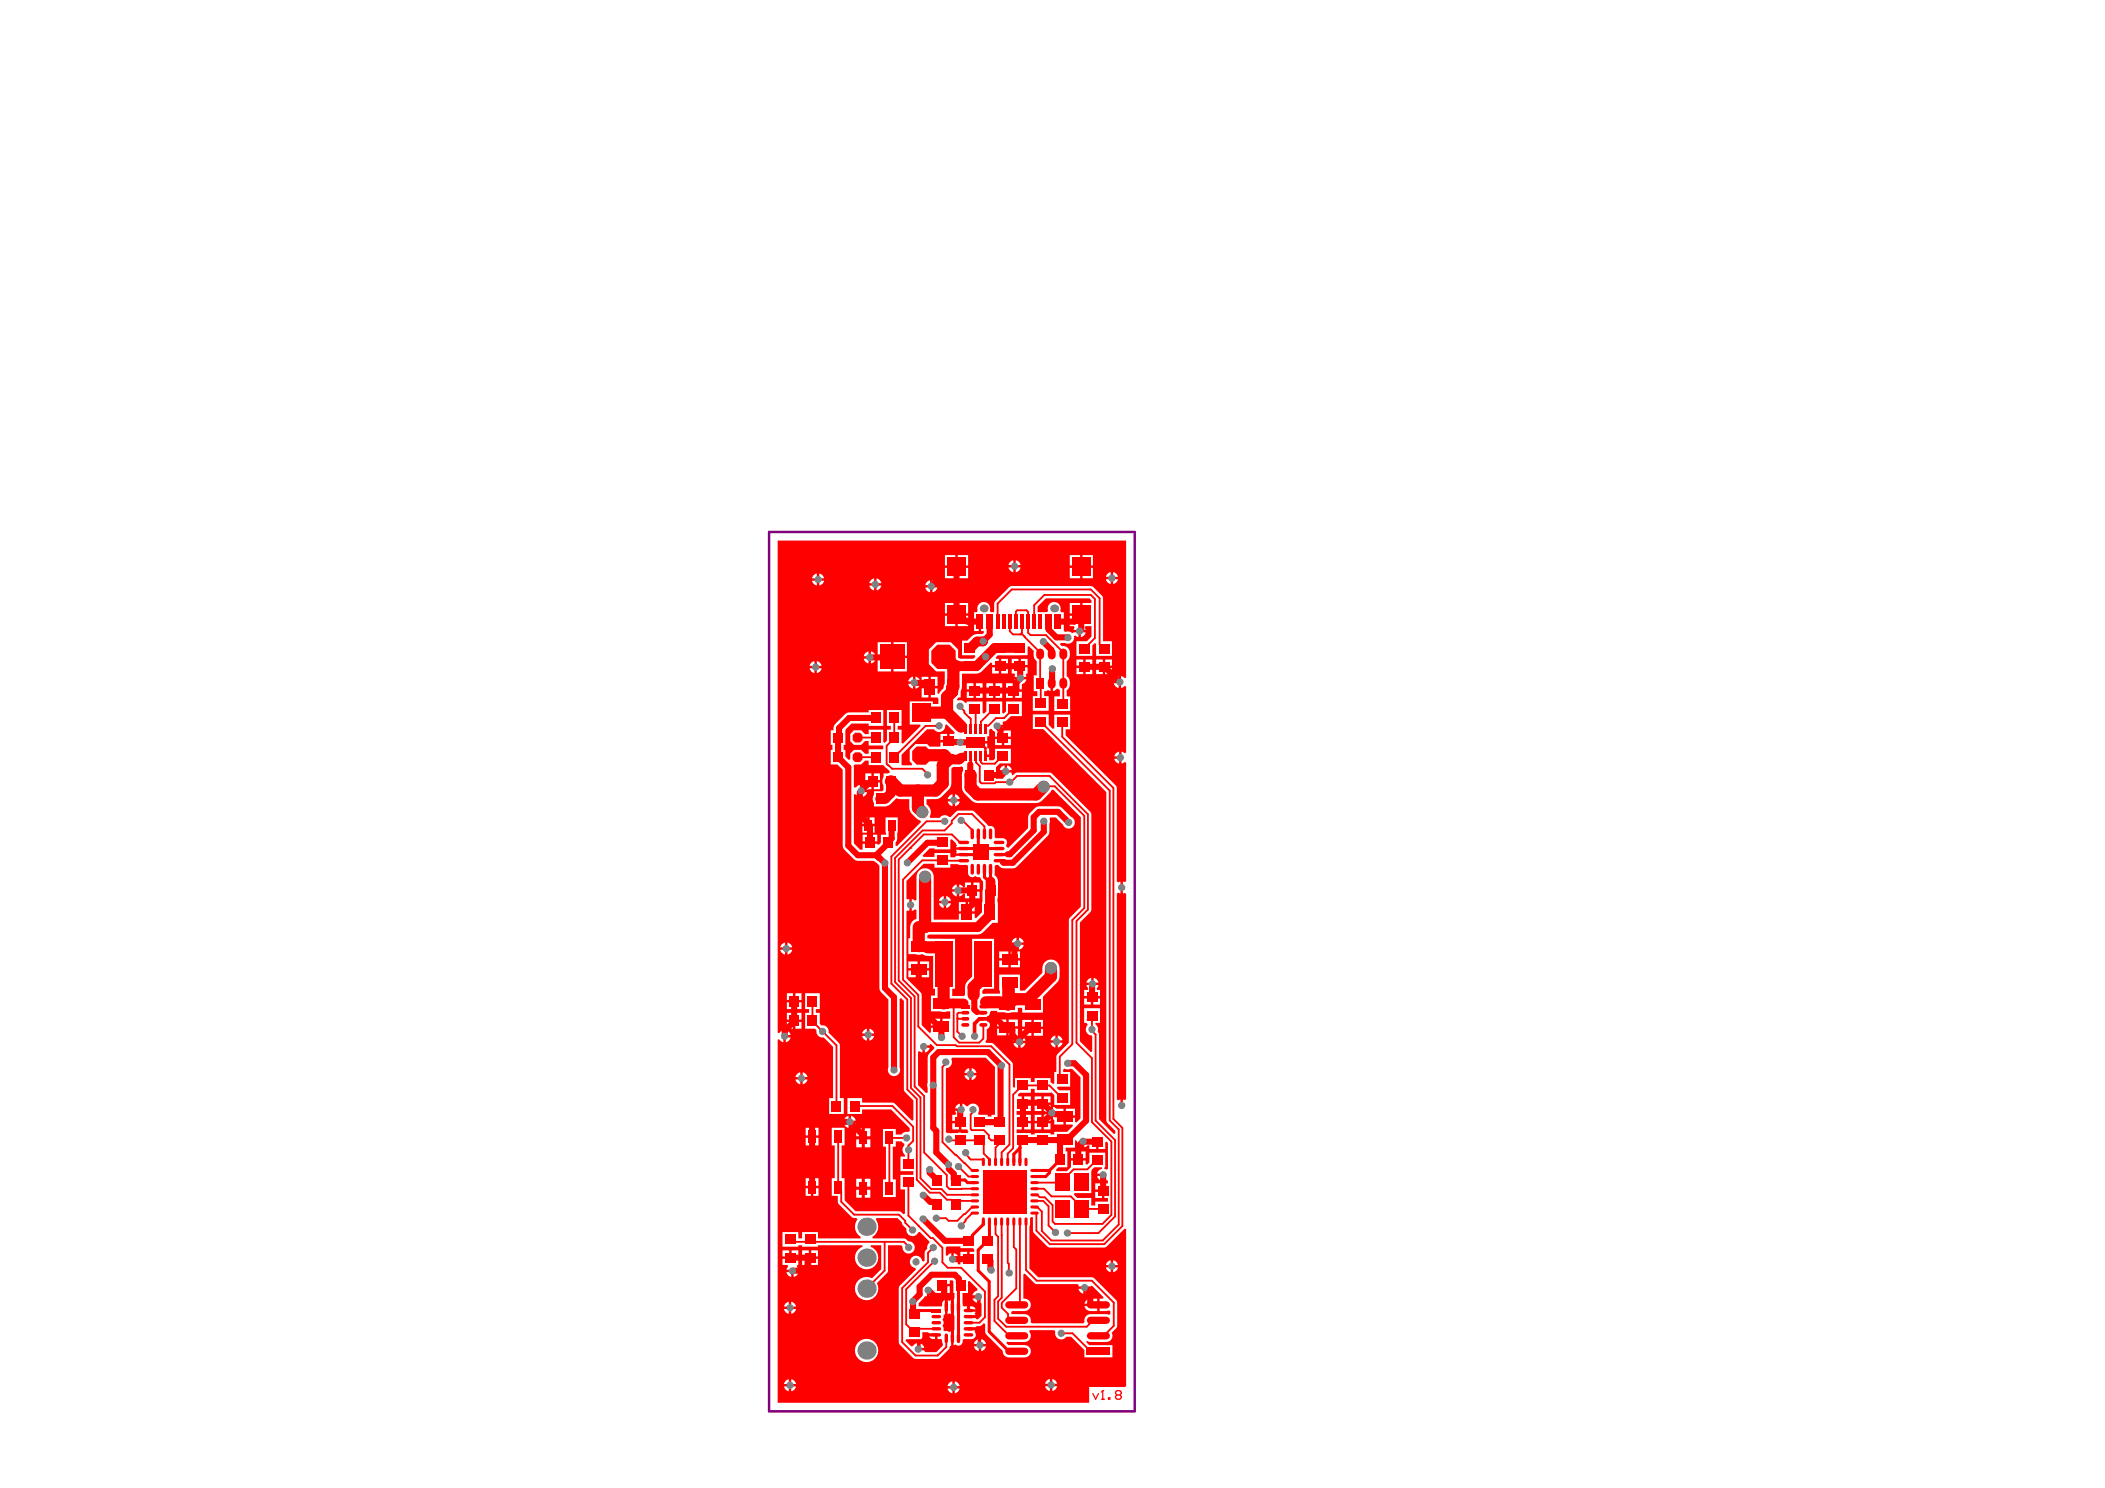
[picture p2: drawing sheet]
<svg xmlns="http://www.w3.org/2000/svg" width="297mm" height="210mm" viewBox="0 0 297 210" stroke-linecap="round" stroke-linejoin="round" font-family="sans-serif">
<path d="M108.5 75h51.6v124.1h-51.6z" fill="none" stroke="#800080" stroke-width=".34"/>
<g fill="#f00">
<path d="M130.2 120.7l1-1h.7v.1h2.2v-1.3l.2-.1 .6 .5 .1 .4-.1 .2h1.1v.4h-1.1l.1 .2-.1 .3h1.1v.3h-1.1l-.1 .2h-.7v-.6h-2.2v.6h-1.6z"/>
<path d="M130.2 147.6h.1v-.1h.9v-.1l.2-.1 .5 .5-.8 .8-.2 .6v3.5l-.1 .4 .1 1-.2 .1-1.2-1.1v-4.7l.3-.1 .4 .2zM130.5 147.8v.7a.78 .78 0 0 0 .7-.7z"/>
<path d="M127.9 188.9h2.2v-1h.9l.1 .2h1v.2h.2v.6h.4l.2 .1 .2 .8-1 .9h-1.5l-.2-.2h-.8v-.2h-.2v-.8l-.4 .2-.2 .2h-.2l-.8-.8zM131.1 188.5a.65 .65 0 0 0 .9 .4v-.4zM129.7 189.5v.6h.7a.79 .79 0 0 0-.7-.6z"/>
<path d="M109.7 76.3h49.2v19.3l-.2 .1-.5-.3v1.7l.5-.3h.2v9.4h-.2l-.4-.2v1.7l.4-.2 .2 .1v16.7l-.2 .1h-.2v1.6h.2l.2 .1v29l-.2 .1-.2-.1v.8h-.4v-.8l-.3 .1-.2-.1v-29.1l.2-.1 .3 .1v-1.6l-.3 .1-.2-.1v-13.4l-7.2-7.3v-.8h.6v-2.1h-2.2v1.9l-.2 .1-.6-.6v-1.4h-2.3v2h1.5l8.9 8.9v46.4l.2 .3 1.1 1.1v.4l-.2 .1-2.1-2.1v-12l-.2-.4a.85 .85 0 0 0-.3-1v-.2h.6v-2.1h-2.2v2.1h.3l.2 .2a.98 .98 0 0 0 .3 1.5l.3 .1v2.2l-.2 .1-1.5-1.5v-16.8l1.5-1.4 .1-.4v-13.6l-5.7-5.7h-4.8h-.2l-.4 .4-.2-.2 .1-.2h-1.7l.2 .4 .3 .2v.3h-1v-.4h-1.1v-.3h1.1v-1l.5-.5h1.5v-2.1h-2.2v1.4l-.2 .2h-.6v-.4h-.5v-.4h.5v-.8h-.3v-.7h-1.6v-.4h1.6v-.6h.3v-1l.2-.1 .6 .4v.7h2.2v-.9h-1l-.1-.2v-.2h-.8v-.4h.8v-.2l.1-.2 .4-.2 .6-.6h1.6v-2h-2.2v1.3l-.4 .4-.2-.1v-1.6h-2.2v1.3l-.3 .4-.2-.1v-1.6h-2.3v.1l-.2 .1-.1-.2a.93 .93 0 0 0-1-.2l-.1-.2 .3-.2h.3v-.9l.1-.7v-1.8l2.5-.1 1.6-1.4h.2v.3h.9v-.9h-.3l-.1-.2 .3-.3h4.2v-1.2h.2l.7 .6v.2a1.06 1.06 0 0 0 .4 1.2v2.1h-.4v2.2h.5v.7h-.7v2.1h2.3v-2.1h-.7v-.7h.4l.2-.2 .3 .2v-1.1h.4v1.1l.5-.3h.2l.3 .2v.8h-.8v2.1h2.2v-2.1h-.5v-.8a1.27 1.27 0 0 0 0-2v-2.2l.2-.1a1.32 1.32 0 0 0-.3-1.9h-.6l-.2-.3 .1-.2h.7a.86 .86 0 0 0 .9-.1 .86 .86 0 0 0 .2-.8l.2-.1 .5 .2v-.7h-.7l-.1 .1a1.2 1.2 0 0 0-1.1-.2l-.2-.1v-1.1h-.8v-.4h.8v-1.1h-.4l-.1-.3a.91 .91 0 0 0-.8-1.2 .91 .91 0 0 0-.9 1.2l-.1 .3h-1.4v-.8l1.2-1.2h6.1l.3 .3v.4h-1.2v1.6h-.2v.2h-1.6v1.4h.5l.1 .2-.1 .4h1.7l-.1-.4 .1-.2h.8v1.5l-.6 .7h-1.5v2h2.2v-1.5l.4-.3 .2 .1v1.7h2.2v-2h-1.2l-.1-6.3-1.5-1.5h-11.5l-2.3 2.3v1.4h-.5l-.1-.3v-.3a.92 .92 0 0 0-1-.9 .92 .92 0 0 0-.7 1.2l-.2 .3h-.3v1.1h.8v.2h.2v1.3h.3v.2l-.1 .2a2.17 2.17 0 0 0-2.2 1h-.7v2h1.8v.2l-.3 .3h-1.8l-.3-.1v-1.2l-1-1h-2.1l-1 1v2.1l1 1h1.2v1.7l-.2 .7-.6 .8-.2-.1v-.7h-1v1.3h1l.1 .2v.7h-.8v-.4h-3.2v3.3h1.4l.1 .2-2.5 2.5-.2-.1v-1.9h-.5v-.5h.5v-2.2h-2v2.2h.5v.5h-.5v1.6l-.3 .3-.3-.1v-1.8h-2v.7h-.6l-.5-.6h-1l-.5 .5v1.1l.5 .5h1l.5-.6h.6v.7h2v.5h-2v.6h-.6l-.5-.5h-1l-.5 .5v.8l-.2 .1-.5-.5v-.9h-.3v-.7h.3v-2.1l.1-.2 .8-.7h2.4v.3h2v-2.2h-2v.3l-3.1 .1-1.7 1.5-.1 .3-.1 .6h-.4v2.1h.3v.7h-.3v2h1l.7 .8 .1 11 1.7 1.8h2.6l.8 .7v17.3l.2 .6 1.1 1v9.6a.87 .87 0 0 0 .8 1.2 .87 .87 0 0 0 .7-1.2v-9.7l.3-.1 .3 .4v12.5l.2 .3 1.2 1.2v2.8l-.2 .1-2.6-2.5-4.5-.1v-.6h-2v2.2h2v-.6h4.1l2.7 2.6v.4l-.2 .2a.8 .8 0 0 0-1 .3h-.8v-.7h-1.8v2.5h.4v4.6h-.4v2.5h1.8v-2.5h-.4v-4.6h.4v-.8h.8l.4 .3v.3a.85 .85 0 0 0 .1 1.3v.3h-.6v2h1.8v.5h-1.8v2.1h.6v3.4l-.2 .1-.3-.3-.3-.1h-6.2l-1.5-1.6v-3.1h-.4v-4.6h.4v-2.5h-1.8v2.5h.4v4.6h-.4v2.5h.8v.8l.2 .4 1.8 1.8 .1 .1h.6l.1 .2-.1 .2a1.64 1.64 0 0 0 .6 2.3l-.1 .2h-6v-.9h-2.2v.9h-.5v-.9h-2.3v2.1h2.3v-.2h.5v.2h2.2v-.2h6.3v.2l-.2 .1a1.64 1.64 0 0 0-.4 2.5 1.64 1.64 0 0 0 2.5-.2 1.64 1.64 0 0 0-.8-2.4l.1-.2h1.4v3.3l-1.2 1.3a1.64 1.64 0 0 0-2.4 1.2 1.64 1.64 0 0 0 1.8 1.9 1.64 1.64 0 0 0 1.2-2.4l1.6-1.6v-3.7h1.9l.2 .2a.87 .87 0 0 0 .8 .9 .87 .87 0 0 0 .9-.8 .87 .87 0 0 0-.9-.9l-.3-.3-.4-.1h-4.4v-.2a1.63 1.63 0 0 0 .5-2.5l.1-.2h3l.6 .6 .1 .4 .5 .5v.2a.9 .9 0 0 0 .7 .9 .9 .9 0 0 0 1-.6h.2l1.3 1.3 .1 .1-.3 .4-.1 .5-.3 .4v1.3l-.2 .2-.2-.1v-.2a.87 .87 0 0 0-1.5-.2 .87 .87 0 0 0 .6 1.4v.2l-2.2 2.3-.2 .3 .1 7.8 2.1 2.2h3.5l1.4-1.4 .1-.4 .2-.1v-2l-.2 .1-.5-.2-.2 .1-.2-.2v-.4l-.1-.2 .2-.4-.2-.5 .1-.1 .1-.5 .2-.1-.1-2a.74 .74 0 0 0-.4 .9h-3.3v-.4l.9-1 .3-.1v-.8h.3v.8l.5-.2 .1-.2h1.1v-1.1h.2v-.2h1v-.5h.4l.1 .1v1.7h.2v.8l-.1 .1v2.2l.1 .1-.1 4.2 .2-.1a.62 .62 0 0 0 .8 0 .62 .62 0 0 0 .2-.7l.3-.1h1.2a.61 .61 0 0 0 .2-1l.2-.3h-1v-.3h1l.1-.2a.89 .89 0 0 0 1-.4h.2v1.1l.2 .5 2.3 2.3a.88 .88 0 0 0 .9 .9l2.5-.1a.88 .88 0 0 0 .6-1 .88 .88 0 0 0-.9-.7l-2.3 .1-.3-.3 .1-.2h2.5a.87 .87 0 0 0 .8-.5 .87 .87 0 0 0-.2-.9l.1-.3h3.5l.1 .3v.2a.87 .87 0 0 0 .6 .8 .87 .87 0 0 0 1-.3h.6l1.9 1.8v1.1h4v-1.7h-3.3l-.4-.5 .1-.2 .5 .2 2.6-.1a.86 .86 0 0 0 .4-1.2l.6-.6 .1-.4v-3.4l-3.2-3.3-.3-.1h-7.6l-1.2-1.3v-5.9v-1.1l.2-.2h.3v2.1l2 2 .3 .2 7.9-.1 2.7-2.6 .2 .1v22.2l-.2 .1h-5v2.2h-44v-51.2l.3-.1 .1 .2 .4 .2v-1.7l-.4 .3-.1 .2-.3-.1zM143.3 79v.7h.7a.78 .78 0 0 0-.7-.7zM142.5 79.3l-.2 .4h.7v-.7zM152.8 78.3v1.5h1.4v-1.5zM135.1 78.3v1.5h1.5v-1.5zM133.3 78.3v1.5h1.5v-1.5zM151 78.3v1.5h1.4v-1.5zM143.3 80v.7a.78 .78 0 0 0 .7-.7zM142.3 80a.78 .78 0 0 0 .7 .7v-.7zM157.1 80.7v.7h.6a.79 .79 0 0 0-.6-.7zM156.3 80.9l-.2 .5h.6v-.7zM152.8 80.1v1.5h1.4v-1.5zM151 80.1v1.5h1.4v-1.5zM135.1 80.1v1.5h1.5v-1.5zM133.3 80.1v1.5h1.5v-1.5zM115.6 80.9v.7h.7a.78 .78 0 0 0-.7-.7zM114.8 81.1l-.2 .5h.7v-.7zM123.7 81.6v.7h.7a.78 .78 0 0 0-.7-.7zM122.9 81.8l-.2 .5h.6v-.7zM157.1 81.7v.7a.79 .79 0 0 0 .6-.7zM156.1 81.7a.79 .79 0 0 0 .6 .7v-.7zM131.6 81.9v.6h.7a.78 .78 0 0 0-.7-.6zM130.8 82.1l-.2 .4h.6v-.6zM115.6 81.9v.7a.78 .78 0 0 0 .7-.7zM114.6 81.9a.78 .78 0 0 0 .7 .7v-.7zM123.7 82.6v.7a.78 .78 0 0 0 .7-.7zM122.7 82.6a.78 .78 0 0 0 .6 .7v-.7zM131.6 82.9v.6a.78 .78 0 0 0 .7-.6zM130.6 82.9a.78 .78 0 0 0 .6 .6v-.6zM135.1 85.1v1.4h1.5v-1.4zM133.3 85.1v1.4h1.5v-1.4zM151 85.1v1.4h1.4v-1.4zM135.1 86.9v1.4h1.5v-1.4zM133.3 86.9v1.4h1.5v-1.4zM137.5 87.9v1.1h.6v-1.1zM152.5 89.2v.7a.79 .79 0 0 0 .7-.7zM126.1 90.6v1.9h1.9v-1.9zM123.8 90.6v1.9h1.9v-1.9zM122.9 91.9v.7h.7a.79 .79 0 0 0-.7-.7zM122.1 92.1l-.2 .5h.7v-.7zM122.9 92.9v.7a.79 .79 0 0 0 .7-.7zM121.9 92.9a.79 .79 0 0 0 .7 .7v-.7zM144.1 92.9v.9h.9v-.9zM142.8 92.9v.9h.9v-.9zM141.3 92.9v.9h.9v-.9zM153.2 93v.9h.9v-.9zM156 93v.9h.9v-.9zM154.7 93v.9h.9v-.9zM151.9 93v.9h.9v-.9zM115.3 93.3v.6h.6a.78 .78 0 0 0-.6-.6zM114.5 93.5l-.3 .4h.7v-.6zM126.1 92.8v1.9h1.9v-1.9zM123.8 92.8v1.9h1.9v-1.9zM115.3 94.3v.6a.78 .78 0 0 0 .6-.6zM114.2 94.3a.78 .78 0 0 0 .7 .6v-.6zM141.3 94.1v.9h.9v-.9zM140 94.1v.9h.9v-.9zM156 94.2v.9h.9v-.9zM154.7 94.2v.9h.9v-.9zM153.2 94.2v.9h.9v-.9zM151.9 94.2v.9h.9v-.9zM142.8 94.1v.9h.3l.1 .2-.1 .3h1.7l-.1-.3 .1-.2h.2v-.9zM157.4 95.6l-.2 .4h.7v-.6zM128.4 95.7l-.2 .4h.6v-.6zM131.3 95.5v1.3h1v-1.3zM129.2 95.5v1.6a.78 .78 0 0 0 .6-.6h.3v.3h.9v-1.3h-.9v.5l-.3 .1a.78 .78 0 0 0-.6-.6zM157.2 96.4a.79 .79 0 0 0 .7 .7v-.7zM128.2 96.5a.78 .78 0 0 0 .6 .6v-.6zM143.1 95.8l.2 .4v1h.9v-.7a.78 .78 0 0 0 .6-.7zM142 96.4v.8h.9v-.8zM140.5 96.4v.8h.9v-.8zM139.2 96.4v.8h.9v-.8zM137.7 96.4v.8h1v-.8zM136.4 96.4v.8h1v-.8zM130.1 97.1v1.3h.9v-1.3zM143.3 97.6v.8h.9v-.8zM142 97.6v.8h.9v-.8zM137.7 97.6v.8h1v-.8zM136.4 97.6v.8h1v-.8zM140.5 97.6v.8h.9v-.8zM139.2 97.6v.8h.9v-.8zM141.7 104.3v.8h.9v-.8zM140.4 104.3v.8h1v-.8zM157.5 106.2l-.3 .5h.7v-.7zM157.2 107a.78 .78 0 0 0 .7 .7v-.7zM142.1 108v.6h.7a.78 .78 0 0 0-.7-.6zM141.3 108.2l-.2 .4h.7v-.6zM111.1 133v.6h.7a.79 .79 0 0 0-.7-.6zM110.3 133.2l-.2 .4h.7v-.6zM111.1 134v.7a.79 .79 0 0 0 .7-.7zM110.1 134a.79 .79 0 0 0 .7 .7v-.7zM154.3 137.9v.7h.7a.79 .79 0 0 0-.7-.7zM153.5 138.2l-.2 .4h.7v-.7zM153.3 139l.3 .4-.1 .2h-.5v.9h2.2v-.9h-.4l-.1-.2 .3-.4zM112.2 140.1v1h.9v-1zM111 140.1v1h.9v-1zM154.3 140.8v.9h.9v-.9zM153 140.8v.9h.9v-.9zM112.2 141.4v.9h.9v-.9zM111 141.4v.9h.9v-.9zM112.2 142.9v.9h.9v-.9zM111 142.9v.9h.9v-.9zM112.2 144.2v.9h.9v-.9zM111 144.2v.9h.9v-.9zM122.7 145.1v.7h.6a.78 .78 0 0 0-.6-.7zM121.9 145.3l-.2 .5h.6v-.7zM110.9 145.3v.7h.7a.79 .79 0 0 0-.7-.7zM122.7 146.1v.7a.78 .78 0 0 0 .6-.7zM121.7 146.1a.78 .78 0 0 0 .6 .7v-.7zM110.9 146.3v.7a.79 .79 0 0 0 .7-.7zM113.3 151.3v.6h.6a.78 .78 0 0 0-.6-.6zM112.5 151.5l-.2 .4h.6v-.6zM113.3 152.3v.6a.78 .78 0 0 0 .6-.6zM112.3 152.3a.78 .78 0 0 0 .6 .6v-.6zM113.6 140.1v2.2h.6v.6h-.6v2.2h1.4l.2 .2a.84 .84 0 0 0 1 1l1.4 1.4v7.2h-.6v2.2h2.1v-2.2h-.6v-7.4l-.1-.4-1.5-1.4a.84 .84 0 0 0-1-1l-.2-.3v-1.5h-.6v-.6h.6v-2.2zM120.1 157.4v.7h.7a.79 .79 0 0 0-.7-.7zM119.3 157.6l-.2 .5h.6v-.7zM120.1 158.4v.7a.79 .79 0 0 0 .7-.7zM119.1 158.4a.79 .79 0 0 0 .6 .7v-.7zM114.8 159.1v1.1h.7v-1.1zM113.7 159.1v1.1h.7v-1.1zM122 159.2v1.1h.8v-1.1zM120.8 159.2v1.1h.8v-1.1zM114.8 160.5v1.1h.7v-1.1zM113.7 160.5v1.1h.7v-1.1zM122 160.7v1.1h.8v-1.1zM120.8 160.7v1.1h.8v-1.1zM114.8 166.2v1.1h.7v-1.1zM113.7 166.2v1.1h.7v-1.1zM122 166.3v1.1h.8v-1.1zM120.8 166.3v1.1h.8v-1.1zM114.8 167.6v1.1h.7v-1.1zM113.7 167.6v1.1h.7v-1.1zM122 167.8v1.2h.8v-1.2zM120.8 167.8v1.2h.8v-1.2zM111.7 176.4v.8h1v-.8zM114.5 176.4v.8h.9v-.8zM110.4 176.4v.8h1v-.8zM113.2 176.4v.8h.9v-.8zM114.5 177.6v.8h.9v-.8zM113.2 177.6v.8h.9v-.8zM157.1 177.8v.6h.6a.79 .79 0 0 0-.6-.6zM156.3 178l-.2 .4h.6v-.6zM110.4 177.6v.8h.7l.1 .3-.2 .4h1.7l-.3-.4 .1-.3h.2v-.8zM157.1 178.8v.7a.79 .79 0 0 0 .6-.7zM156.1 178.8a.79 .79 0 0 0 .6 .7v-.7zM112 179.5v.6a.79 .79 0 0 0 .7-.6zM111 179.5a.79 .79 0 0 0 .7 .6v-.6zM133.2 181.5v.9h.8v-.9zM133.7 183.4v2l.3-.1 .2 .1v-2l-.2 .1zM111.7 183.6v.7h.6a.78 .78 0 0 0-.6-.7zM110.9 183.9l-.3 .4h.7v-.7zM111.7 184.7v.6a.78 .78 0 0 0 .6-.6zM110.6 184.7a.78 .78 0 0 0 .7 .6v-.6zM138.5 188.9v.7h.6a.78 .78 0 0 0-.6-.7zM137.7 189.1l-.3 .5h.7v-.7zM138.5 189.9v.7a.78 .78 0 0 0 .6-.7zM137.4 189.9a.79 .79 0 0 0 .7 .7v-.7zM120.6 190.5a1.65 1.65 0 0 0 3.3 0 1.65 1.65 0 0 0-3.3 0zM148.5 194.5v.7h.7a.78 .78 0 0 0-.7-.7zM147.7 194.8l-.2 .4h.6v-.7zM111.7 194.6v.6h.6a.78 .78 0 0 0-.6-.6zM110.9 194.8l-.3 .4h.7v-.6zM134.7 194.9v.6h.7a.78 .78 0 0 0-.7-.6zM133.9 195.1l-.2 .4h.7v-.6zM148.5 195.5v.7a.78 .78 0 0 0 .7-.7zM147.5 195.5a.78 .78 0 0 0 .6 .7v-.7zM111.7 195.6v.6a.78 .78 0 0 0 .6-.6zM110.6 195.6a.78 .78 0 0 0 .7 .6v-.6zM134.7 195.9v.6a.78 .78 0 0 0 .7-.6zM133.7 195.9a.78 .78 0 0 0 .7 .6v-.6z"/>
<path d="M120.6 107.9l.9-.1 .5-.5h.6v.6h2l1 .9-.1 .2-.8 .1v.5a1.21 1.21 0 0 0 0 1.2v.6l-.2 .2h-1.2v.5a.94 .94 0 0 0 0 1.2v.5h1.7a2.53 2.53 0 0 0 1.5-1.2l.5 .1h1.3a2.43 2.43 0 0 0 1.5 3l.2 .3-3.4 3.4-.2-.1v-.4l.2-.6 .1-3h-1.7v2.4h-.7v1.2l-.3 .3-.2-.2h-2.1v.9h-.3l-.9-.9v-6.9a.68 .68 0 0 1 .7 .3h.1v-1.7l-.1 .1a.68 .68 0 0 1-.7 .3v-3.1zM123.3 109.1v.9h.9v-.9zM122.1 109.1v.9h.9v-.9zM121.7 110.7v.7l1.3-.1v-.9h-.9v.3l-.2 .1zM123.3 110.4v.9h.9v-.9zM121.7 111.7v.7a.78 .78 0 0 0 .7-.7zM122.7 115.3v.9h.7v-.9zM121.7 115.3v.9h.7v-.9zM122.7 116.6v.9h.7v-.9zM121.7 116.6v.9h.7v-.9zM122.9 117.7v1h.9v-1zM121.7 117.7v1h.9v-1z"/>
<path d="M127.2 106.5l3.6-3.6h1a.86 .86 0 0 0 1 .3 .86 .86 0 0 0 .6-.9l.2-.1 1.1 1.1-.1 .2h-.6v1.1h-.2v.1h-1.1v.6h-1.5l-.4-.3h-1.6l-.8 .8v1.6l.3 .4-.1 .2-1.4-.1zM132.7 103.5v.9h1v-.9z"/>
<path d="M127.9 124.3l2.4-2.5h1.6v.6h2.2v-.5l2.3 .1 .2 .2v1a.61 .61 0 0 0 .4 .5 .61 .61 0 0 0 .6-.1l.2 .1h.5l.4 .6-.1 4.4-.9 .8-.2-.1v-.5h-2.2v.8h-3.5v-6a1.21 1.21 0 0 0-1.3-1.2 1.21 1.21 0 0 0-1.2 1.2v3.3h-.2l-.4-.2v1.7l.4-.2h.2v1.3a1.21 1.21 0 0 0-.9 1.2v1.6h-.2v2.2l1.4 .1 .6-.1a1.79 1.79 0 0 0 1.5 .2v4.7h.2v.9h-.5v2.3h1.3l.5 .1 .9-.1v1h-1.1v1.1h-.2v.2h-1.4v.6l-.2 .1-1.1-1.1-.1-4.4-2.1-2.2v-9.5l.2-.1 .2 .1v-1.7l-.2 .1-.2-.1zM135.4 124.8v1.7l.4-.3 .1-.2 .3 .1v.6h.8v-2.2h-.8v.6l-.3 .1-.1-.2zM137.4 124.5v.9h.8v-.9zM134.6 125l-.3 .4h.7v-.6zM134.3 125.8a.78 .78 0 0 0 .7 .7v-.7zM137.4 125.8v.9h.8v-.9zM133.5 126.4v.7h.7a.78 .78 0 0 0-.7-.7zM132.7 126.6l-.2 .5h.7v-.7zM133.5 127.4v.7a.78 .78 0 0 0 .7-.7zM132.5 127.4a.78 .78 0 0 0 .7 .7v-.7zM136.6 127.3v1.2h.9v-1.2zM135.3 127.3v1.2h1v-1.2zM129.8 135.6v1h1.3v-1zM128.2 135.6v1h1.3v-1zM129.8 136.9v1h1.3v-1zM128.2 136.9v1h1.3v-1zM131.4 143.7v.9h1.3v-.9z"/>
<path d="M136.6 180.8l.2-.1 1.2 1.1-.1 .3a.78 .78 0 0 0-.7 .6h.9v.2h.1v.9l.3 .1v1.7l-.5 .5h-.2l-.1-.2h-1v-.3h1l-.2-.3 .2-.3h-1v-.1h-.2v-.6h-.4l-.3-.1v-1.8h.8zM137.2 183.1a.79 .79 0 0 0 .7 .7v-.7zM136.8 184.3v.4h.9a.65 .65 0 0 0-.9-.4z"/>
<path d="M133.6 175.8h1.9v.3h1.8l.2 .2v.3h-.7v1h-.2v.2h-1.1v.6h-.3l-.1-.3 .2-.3h-.9v-.2h-.2v-.8l-.4 .2-.1 .2-.2-.1v-1.1zM135.5 176.6v.8h1v-.8zM134.6 176.8v.6h.7a.78 .78 0 0 0-.7-.6z"/>
<path d="M144.4 179.8l.2-.1 1.4 1.3 .3 .1h5.8l.1 .4h1.7l.2-.1 1.6 1.6-.1 .2h-.4v1.7h1.3l.2 .1v.4l-.2 .1-.4-.1h-2.2a.86 .86 0 0 0-.9 1.1l-.1 .2h-7.3l-.2-.2a.85 .85 0 0 0-.8-1.1h-1.9v-.2l.1-.3h1.8a.89 .89 0 0 0 .9-.9 .89 .89 0 0 0-1.1-.8zM153.2 181.8v.7a.79 .79 0 0 0 .7-.7zM152.2 181.8a.79 .79 0 0 0 .7 .7v-.7zM153.3 183.4l-.3 .5h1.8v-.7h-.9zM153 184.2a.84 .84 0 0 0 .9 .7h.9v-.7z"/>
<path d="M154.1 165l.3-.3h1.1v.2a.79 .79 0 0 0-.7 .7h.9v.1h.1v.9l.3-.1 .2 .1v.3h-.5v2.1h.5v.5h-1.7v.6h-.6v-1.1h-2l-.5-.5 .1-.2h2.4zM154.8 165.9a.78 .78 0 0 0 .7 .7v-.7zM154.6 166.9v.9h.9v-.9zM154.6 168.1v.9h.9v-.9z"/>
<path d="M143.6 154.4l.3-.3h1.6v-.5h.5v.5h2.4l.4 .4v1.4h2.2v-2.1h-1.5l-.4-.3 .1-.2h1.8v-2.1h-1v-.3l.2-.2 .5 .2 .6-.1 1.2 1.2v5.8l-.6 .5h-.2v-.6h-1.3v.9h.9l.1 .2-.8 .9h-1.8v.3h-.6v-.2h-2.2v.2h-.5v-.2h-2.1v-.5h.8v-2h-.8v-.6h.8v-2h-.5zM147.3 154.7v.8h.9v-.8zM146 154.7v.8h.9v-.8zM144.5 154.7v.8h1v-.8zM146 155.9v.8h.9v-.8zM144.5 155.9v.8h1v-.8zM147.3 155.9v.8l1 .1-.1-.9zM150.4 156.4v.9h1.3v-.9zM147.3 157.3v.8h.9l.1-.9h-.8zM146 157.3v.8h.9v-.8zM144.5 157.3v.8h1v-.8zM148.6 156.1v1.8l.2 .1v.6h1.3v-2.2h-1zM147.3 158.5v.8h.9v-.8zM146 158.5v.8h.9v-.8zM144.5 158.5v.8h1v-.8z"/>
<path d="M134.3 149.2h4.8l1.3 1.3v6.8h-.5v.2h-.5v-.2h-1.3l-.1-.3a.86 .86 0 0 0-.2-1.2 .86 .86 0 0 0-1.2 .2h-.3l-.5-.3v.8h-.2v.2h-.8l.1 .3-.1 .3h-.4v.8h1.1v.2h.2v1h.8l.2 .3-.2 .2h-.8l-.3-.1-.3 .1-1.4 .1-.2-.2v-9a.87 .87 0 0 0 .7-1.3zM137.1 150.7v.6h.7a.78 .78 0 0 0-.7-.6zM136.3 150.9l-.2 .4h.7v-.6zM137.1 151.7v.7a.78 .78 0 0 0 .7-.7zM136.1 151.7a.78 .78 0 0 0 .7 .7v-.7zM135 155.9l-.2 .5h.7v-.7zM134.4 158.5v.8h.9v-.8z"/>
<path d="M150.4 161.9h1.3v-1l.3 .1a.83 .83 0 0 0 .7 .8v-.8h.3v.8l.5-.3 .2 .1v.5h1v-1h.3v1h1v-1l.2-.1 .1 .2v3.7l-.2 .1-.3-.1v-.2h.2v-2.1h-2.3v1.4l-.3 .3-.2-.1v-.5h-2.1v.9l-.5 .6h-1.5l-.1-.2 .4-.3h1.2v-2.3h-.2zM152.3 162.4v1h.9v-1zM151.1 162.4v1h.9v-1z"/>
<path d="M134.2 108.4l.3-.2 1.2-.1 .2 .2v.4l-.2 .6 .1 2.1a4.2 4.2 0 0 0 1.6 1.7l.6 .2 8.5-.1a4.4 4.4 0 0 0 1.8-1.6l.1-.2h.2l3.9 3.9v12.6l-1.5 1.6-.2 .3v17.3l-1.7 1.8v2.3h-.3v1.6l-.2 .1-.4-.2v-.6h-2.2v.5h-.5v-.5h-2.3v1.3l-.3-.1v-3.3l-2.7-2.7-.3-.2h-.8l-.1-.2 .2-.4v-1.3a.6 .6 0 0 0 .3-1.1l.2-.2h-.9v-.4h.9l-.2-.2 .4-.7h.8v.2l1.5 .1 1.4-.1v-.6h.6v.6h3v-2.2l2-2a2.37 2.37 0 0 0 .3-2.4 1.21 1.21 0 0 0-1.4-.8 1.21 1.21 0 0 0-1 1.2v.6l-2.5 2.5h-.7v-2.2h-2.9v2.2h.1v.4l-2.3 .1-.2-.1v-.3l.3-.3h1.4v-7.1h-3.1v5.4a2.38 2.38 0 0 0-1.1 2.6l-.1 .1h-1.6v-1h.4v-7.1h-3.7h-.2v-.5l.2-.1h6.9h.4l1.7-1.6h.7v-4.4a2.81 2.81 0 0 0-.3-2.2l-.2-.1 .1-1.3v-.1l.5-.1a.93 .93 0 0 0 .7 .5h1.3l.6-.2 4.4-4.4 .2-.6v-1.8l.1-.2h.8l1 1a.87 .87 0 0 0 1.4 .3 .87 .87 0 0 0-.3-1.4l-1.5-1.4-3-.1a2.15 2.15 0 0 0-1.5 1.6v1.5l-2.8 2.8-.2-.1-.2-.2a.6 .6 0 0 0 .2-.7 .6 .6 0 0 0-.6-.4h-1.1v-1.1a.59 .59 0 0 0-.8-.6l-.2-.1-2.1-2h-2.2l-1 .9-.2-.1a.86 .86 0 0 0-1.3 .2h-1.3l-.1-.2a1.31 1.31 0 0 0-.5-1.8v-.7a2.9 2.9 0 0 0 3.5-1.9zM134.8 112v.7h.6a.79 .79 0 0 0-.6-.7zM134 112.3l-.3 .4h.7v-.7zM134.8 113.1v.6a.79 .79 0 0 0 .6-.6zM133.7 113.1a.79 .79 0 0 0 .7 .6v-.6zM143.8 132.3v.6h.7a.78 .78 0 0 0-.7-.6zM143 132.5l-.2 .4h.6v-.6zM143.8 133.3v.7a.78 .78 0 0 0 .7-.7zM142.8 133.3a.78 .78 0 0 0 .6 .7v-.7zM142.6 134.2v1h1.3v-1zM141 134.2v1h1.3v-1zM142.6 135.5v1h1.3v-1zM141 135.5v1h1.3v-1zM142.3 143.8v1h1.3v-1zM140.7 143.8v1h1.3v-1zM145.9 143.9v.9h1.3v-.9zM144.2 143.9v.9h1.3v-.9zM140.7 145.1v1h1.3v-1zM145.9 145.2v.9h1.3v-.9zM144.2 145.2v.8l-.2 .1v.7h.7l-.3-.5 .1-.2h1v-.9zM149.3 146.1v.6h.6a.78 .78 0 0 0-.6-.6zM148.5 146.3l-.2 .4h.6v-.6zM142.3 145.1v1h1l.1 .2-.4 .5h.7l-.1-1.7zM149.3 147.1v.7a.78 .78 0 0 0 .6-.7zM148.3 147.1a.78 .78 0 0 0 .6 .7v-.7zM144 147.2v.6a.78 .78 0 0 0 .7-.6zM143 147.2a.78 .78 0 0 0 .7 .6v-.6z"/>
</g>
<path d="M133.5 92.5l1.4 1.5h2M141.1 91.4h2.8" fill="none" stroke="#f00" stroke-width="1.4"/>
<path d="M125.9 92.7h-.1M147.2 90.5l1.2 1.2v.6M148 88.8l1.1 1.1h1.6M148.5 94.4l-.1 2M152.6 86.7v2.1l-.3 .2" fill="none" stroke="#f00" stroke-width=".86"/>
<path d="M144.2 89.3l-.2 .2h.3l2.5 2.5 .1 7.2M145.1 86.3v3l.3 .3h2.2l2.4 2.4v7.1l-.1 .2M154.5 84.5v5.5l-1.5 1.5M155.2 84.4v6.5l.6 .6M146.9 101.8l9.7 9.7v46.6M149.9 101.8v2.1l7.2 7.3v46.6" fill="none" stroke="#f00" stroke-width=".26"/>
<path d="M137 109.4v1.7l1 1h8.2l1.1-1.1" fill="none" stroke="#f00" stroke-width="1.7"/>
<circle cx="133" cy="92.5" r=".86" fill="#f00"/>
<path d="M142.6 110.3l.9-.8h4.6l5.4 5.4v13.4l-1.6 1.6v17.2l2.2 2.2v9M147.3 111l1.5-.1 4.2 4.2v13l-1.7 1.7v17.5l-1.8 1.8v2.8l.4 .4M125.8 120.8v17.9l2.2 2.3v12.7l1.4 1.3v11.4l1.8 1.8M126.3 121v17.5l2.2 2.3v12.7l1.4 1.3v11.4l1.5 1.5M126.8 121.2v17.1l2.3 2.3v12.7l1.3 1.3v8l3.2 3.2M127.4 124.1v14.1l2.2 2.1v4.5M114.6 141.2v2.9l3.4 3.4v8.5M154 143.3l.1 2.1 .5 .5v12.2M111.5 174.8l.4 .4h12.9" fill="none" stroke="#f00" stroke-width=".26"/>
<path d="M147.3 115.8v1.5l-4.4 4.4h-1.3l-.1-.1M150.8 116l-1.5-1.5h-2.7l-.7 .8v1.9l-3.4 3.3h-.3M129.6 136.7v1.8l1 1v3.5M126.2 140.7v10.2M131.7 153.1v6M133.1 144.8l-.3 .3M138.3 158.3h2.7" fill="none" stroke="#f00" stroke-width=".86"/>
<path d="M148.3 136.6v1.1l-3.2 3.3h-2" fill="none" stroke="#f00" stroke-width="1.7"/>
<path d="M142.2 120.5l-1.2 .1" fill="none" stroke="#f00" stroke-width=".43"/>
<circle cx="141.5" cy="121.6" r=".43" fill="#f00"/>
<g fill="none" stroke="#f00" stroke-width=".26">
<path d="M135.5 99.6l.6 .7v.2l.7 .7M143 100l-1.3 1.3h-1.2l-1 1.1h-.4v.4M125.4 108l.5 .4h4.3l.7 .8M128.5 119.6h.1M133.3 115.9h-2.5l-5 4.9M135.4 118.8l-1.1-1.1h-3.9l-3.6 3.5M137.2 114.8h-1.9l-1 1v.3l-1 1h-3.1l-3.9 3.9M142.6 110.3h-2.1l-.1 .2h-1.9M133 121.4h-2.9l-2.7 2.7M154.1 158.3l2.7 2.7v10.4l-1.2 1.3h-6.7M154.6 158.1l2.7 2.7v10.8l-2.3 2.3h-4.4M156.6 158.1l1.3 1.2v13.4l-2.3 2.3h-7.2l-1.4-1.4"/>
<path d="M157.1 157.8l1.3 1.3v13.9l-2.6 2.5h-7.7l-1.9-1.9M124.8 175.2h2.7l.7 .6v.2M131 176.7v1.4l-3.7 3.6v7.6M131.9 177.9l-4 4v4.9"/>
</g>
<path d="M118.3 106.8l1.4 1.5v11l1.4 1.3h2.5M121.5 111.6l-.2 .2v3.2l1.2 1.1 .1 .3M125.8 116.4v1.9l-.5 .5v.1l-1.7 1.7M133 118.8l-.1 .1h-2l-2.9 2.8M140.7 102.4l.5 .5v.9l.3 .3M123.6 120.6l1.2 1.1M124.9 121.8v17.6l1.3 1.3M155.7 165.7v2.3" fill="none" stroke="#f00" stroke-width=".86"/>
<path d="M134.4 96.9v.1v.6l-.8 .7v2.2l2 2M127 111.5h5M129.5 111.5v2.4l.6 .7M129.6 130.8v2.7M130.5 123.7v7.1" fill="none" stroke="#f00" stroke-width="1.7"/>
<circle cx="121.5" cy="111.6" r=".43" fill="#f00"/>
<g fill="none" stroke="#f00" stroke-width=".86">
<path d="M129 96.3h1.8l.4 .4v.3M141.1 94h2.9M144 94v1.7l-.6 .6v.9l-.2 .2h-2.9M144 94h.1M123.1 110.2l-.2 .4h-.4l-1 1M141.9 108.8l-.6 .5h-1.8M137.2 125.6v2l-.8 .8M143.6 133.1l-.5 .5v1.4M130.6 143l1.9 1.8h.3M131.7 159.1l.4 .4v3.1M132.8 146.3h.1M132.8 145.1v1.2"/>
<path d="M141.2 150.5v7.6l-.2 .2M141.3 150.3l-1.9-1.9h-7l-.7 .8v3.9M145.4 145l-1.5 1.5M150.7 150h.9l1.7 1.6v6.5M144.4 160.8h5.5"/>
</g>
<path d="M134.9 94l-.4 .4v2.4l-.1 .1M125.7 110.2l1.3 1.3M130 106.5h3.2M130 100.5h3.6M133.8 107.1l-.8 .8v2.6l-1 1M130.9 133.6h2l.3 .4v2M133.2 136v5.6M143.1 141l-.8 .7h-.1" fill="none" stroke="#f00" stroke-width="1.7"/>
<path d="M125.8 110.3h-.1v1.6M139.7 128.7l-.1 .4-1.6 1.7h-8.1M133.2 141.6h2.8" fill="none" stroke="#f00" stroke-width="1.4"/>
<path d="M125.1 105.2v2.5l.3 .3M126.2 101.3v2.8M130.9 109.2v.1M132.5 102.4h-1.9l-4.4 4.4M133 121.4h3M129.6 144.8l2.6 2.6h2.7l.1 .2h4.9l2.6 2.6v11.3M133.5 149.8v.2l-.5 .5v10.6l1.8 1.8M134.6 141.6v4.7l.7 .8h2.9l.6-.6M135.1 143.7h1.1M135.3 142.9l-.2 .1v2.5l.7 .7M137.3 156.5l-.1 .2v.3l-.2 .2v2.1" fill="none" stroke="#f00" stroke-width=".26"/>
<path d="M138.8 143.7h-.6l-.7 .7v1.8" fill="none" stroke="#f00" stroke-width=".52"/>
<circle cx="143.9" cy="147" r=".43" fill="#f00"/>
<path d="M143.1 135l-.3 .3h-.3M139.6 143.7h.1M139.6 143.7h1l1.2 1.2h.7l.4 .4v.7l1 1v-.5M145.4 145h.3" fill="none" stroke="#f00" stroke-width=".86"/>
<path d="M133.2 136h.1M138.7 136v1.9l-1.3 1.4v1M142.3 138.7v2.9l-.1 .1M139.1 141.4h2" fill="none" stroke="#f00" stroke-width="1.7"/>
<path d="M138.8 144.6v1.9" fill="none" stroke="#f00" stroke-width=".26"/>
<path d="M137.8 142.8v.1" fill="none" stroke="#f00" stroke-width=".52"/>
<circle cx="142.3" cy="138.7" r=".86" fill="#f00"/>
<g fill="none" stroke="#f00" stroke-width=".86">
<path d="M135 79.9v6.8l.8 .9h.6l.1 .1h1.8M122.7 92.7h3.1M133 91.9v.6M135 82.3h-3.1l-.5 .4M147.9 87.7l.1 1.1M152.6 86.7l-1 1h-2.3M153 94.1h2.9l2.1 2.1M118.3 104v2.8M119.8 101.3l-1.4 1.4M133.8 104.6l.1 .1h3.8M135.9 106.6l-.3 .3M136.9 107.8v1.5"/>
<path d="M135.2 125.6h2M136.4 128.4v.3M154.2 138.8l-.1 1.9-.1-.2M112.1 141.2v2.9l-1.4 1.3v.8M135.6 156.5l-.1 .2v1.6M137.5 140.3v2.1l.3 .4M144.4 158.3v-2.6l.1-.1h2.6l1.3 1.3v.2l-1.3 1.2M148.3 156.8h.1M148.9 157.1l1 .1 .3 .3M153.3 158.1l-2.7 2.7h-.7l-.3 .3v2.4M111.5 177.4h2.8M114.2 177.4l-.2 .3v.9l-.7 .7h-1.5"/>
<path d="M121.8 160.5v-.3l-1.9-1.9h-4.8l-.5 .5v8.6M130.3 171.9l3.1 3.1h3.2M130.3 168.6l1 .9h.7l.3 .4M131.2 165v.4l1.1 1.2M131.2 165h.1M132.1 162.6l1.8 1.7M133.9 164.9l.7 .7v.7l.2 .3M134.4 177.6h2.2M139.4 177.7l.1-.1 .3 .3v1.2l.1 .1M144.4 160.8v.1M154.8 161.1l-2-.1-.6 .7v1.8M133 181.3l.2 .2v1.3h-1.4l-.8-.8"/>
<path d="M135.6 181.3l-.3-.3v-.6l-.6-.6h-3.2l-1.7 1.7v1.1l-1 1v1.5l.2 .2M153 181.6l.8 .8v1.6l.1 .1h1.1"/>
</g>
<g fill="none" stroke="#f00" stroke-width=".26">
<path d="M137.5 100l.2 .1M142.5 87.7v1.3l.4 .5h1.1M143 100h.1M144.2 87.7v1.6M145.1 86.3l-.3-.2h-1.3l-.1 .2v1.4M152.9 91.5h.1M154.5 84.5l-.6-.6h-6.5l-1.5 1.5v2.3M155.2 84.4l-1.3-1.2h-11.1l-2 1.9v2.6M121 104h2.6M126.2 104.1l-1.1 1.1M135.4 118.8h.6M135.6 115.7h.2l1.3 1.3 .1 .6"/>
<path d="M137 101.4v1.4M137.2 114.8l1.7 1.8v1M137.7 106.6v1l.6 .5v2.2l.2 .2M137.7 104.7h.5l.4 .4M138.4 106.6v.9l.2 .2h1.8M138.4 101.8v1M141.4 106.7h.1M149.9 101.8h.1M120.6 156h.1M120.6 156h5.3l3 2.9v2l-.7 .7v2.6M135.3 142.9h.9M137 159.3l.1 .1h1.7l.7 .7v.4l.4 .4h1.1"/>
<path d="M149.9 154.8l-1.8-1.7h-3.8l-1.3 1.3v7.6l-.8 .7v1.2M154 143.3l-.5 .5M118.3 160.3v7.1l.4 .5v1.6l1.8 1.8h6.4l.8 .9v.3l1.1 1M124.8 175.2v4l-2.5 2.6M127.9 160.5h-2l-.4 .4v6.7M128.2 166.8v4.7l3.1 3.1h.3l1.4 1.4v2.1l.7 .7h1.9l3.4 3.4v3.6l-.8 .8h-1.5M131.2 168.2h1.4l1 1h.7l.5 .7M131.4 167.7h1.4l.9 .8h3.9M131.7 176l-.7 .7M133.6 165.8v1.5l.4 .4h3.6M133.9 160.7l.2 .2h1.4M134 160.8h.1"/>
<path d="M134.8 162.9h.1l2.3 2.2M134.8 169.3l2.8 .1M135.3 164.6l1.4 1.4h.9M135.3 164.6h.1M135.4 160.2l.6 .7h2.8v1.8l.8 .8v.4M136.3 162.6v.2l.7 .8h1.7l.1 .3M137.6 170.3h-.5l-2 1.9h-1.2l-.4-.4h-1.4M137.6 171.1h-.4l-1 1v.2l-.6 .6M139.4 163.3h.1M140.5 172.3v1.8l.3 .4v8.3l-.5 .6v2.9l2.1 2.1h1.1M141.3 172.3l.1 10.8-.6 .5v2.4l1.2 1.2h11.4l.7-.9h.9M141.3 174.2h.1"/>
<path d="M141.6 160.9l-1.1 1v2M142.2 172.3v5.8l.2 .2v1.3M142.5 161.5l-1.2 1.1v1.3M143.1 172.3v3.6l.3 .4v5.4l-2 2.1v.7l.8 .8v.6l.4 .4h.9M143.9 172.3v11.4l-.4 .4M144.8 172.3v6.8l1.5 1.6h7.8l3.1 3.1v3.2l-.9 .9v.2l-.4 .3h-.9M146 170.3h.4l.6 .6v2.7M146 171.1l.2 .1v2.4M146 168.5l.4 .1 .3 .3h.7l1.1 1.1v2.3l.4 .4M146 169.4h1.2l.8 .8v2.7l.9 1M146 167.7h1.3l1.1 1.1h2.7l1.6 1.5v.2h3M154.8 163.6l-1.4 1.4h-1.9l-1.6 1.5-.1 .3h-3.8"/>
<path d="M127.9 186.8l1.1 1.1M132.1 187.4h-2.4l-1 1M133.5 188.8v1.2l-1.2 1.2h-3.1l-1.9-1.9M149.8 188.1h1.5l2.6 2.5h1.1"/>
</g>
<path d="M137.8 142.9h1" fill="none" stroke="#f00" stroke-width=".52"/>
<g fill="none" stroke="#f00" stroke-width=".43">
<path d="M137 107.8h-.1M138.1 117.6v2.1h-2.1M141 119.7h-2.1l-.8 .9h-2.1M138.9 122.6h.1M138.9 122.6v1.1l.9 .9M139.8 122.6v1.7M134.8 166.6l.2-.1h1.2l.3 .3h1.1M138.8 172.3v.4l-1.6 1.6v.3l-.6 .4M139.6 172.3v2.5l-1.6 1.5v2.9l1.6 1.6v7l2.8 2.8h1.1M143.9 161.9l-.8 .9v1.1M144.4 160.9l-.5 .4v2.6M146 165.1h2.1"/>
<path d="M148.1 165.1v.3l-.5 .6h-1.6M149.6 163.5l-1.5 1.6M132.1 188.3h-1.2l-1.2 1.2v.7l-.1 .1M132.1 184.9h-2.6l-.5 .4M133.5 184.4v-1.3l-.3-.3h.9l.3 .3v5.7M135.6 181.3l-.3 .3v7.2M136.7 184.9v-1.7l.2-.2 1.2-.1 .1 .1v2.5l-.3 .2h-1.2M136.7 187.4l1 .1 .5 .4v1.7l.1 .2"/>
</g>
<path d="M133.2 106.5l.6 .6M136.9 109.3l.1 .1" fill="none" stroke="#f00" stroke-width="1.7"/>
<path d="M133.5 92.5h.1M138.7 90.5h.1M140.4 91.4h.7M135.6 106.9l-.2 .2h-1.6M139.8 124.3l-.1 4.2" fill="none" stroke="#f00" stroke-width="1.4"/>
<path d="M137 106.6v1.2" fill="none" stroke="#f00" stroke-width=".36"/>
<path d="M138.6 105.1l.5 .4v1.1" fill="none" stroke="#f00" stroke-width=".34"/>
<circle cx="118.3" cy="104" r=".43" fill="#f00"/>
<path d="M118.4 102.7v1.2l-.1 .1M119.8 101.3h3.8" fill="none" stroke="#f00" stroke-width=".86"/>
<path d="M140.3 100l-1.9 1.8M121 106.8h2.6M136.8 101.2l.2 .2M137.7 100.1v2.7M141.4 106.7l-1 1" fill="none" stroke="#f00" stroke-width=".26"/>
<circle cx="140.3" cy="97.4" r=".43" fill="#f00"/>
<path d="M137.5 97.4h2.8M139.7 87.7v1.8l-1 1M122.8 116.4v2.5" fill="none" stroke="#f00" stroke-width=".86"/>
<path d="M138.7 90.5h-.8l-1 .9M140.4 91.4l-2.6 2.6h-.9M125.7 111.9l-.8 .8h-.7" fill="none" stroke="#f00" stroke-width="1.4"/>
<path d="M133 92.5h.5" fill="none" stroke="#f00" stroke-width="1.7"/>
<path d="M154.2 196.6l.4 .8 .4-.8M155.4 197.4h.4M155.6 196.2h.1M155.6 196.2v1.2M155.6 196.2l-.2 .2M156.4 197.2h.2v.2h-.2zM157.6 196.8l-.2 .2v.2l.2 .2h.4l.2-.2v-.2l-.2-.2M157.6 196.8l-.2-.2v-.2l.2-.2h.4l.2 .2v.2l-.2 .2M157.6 196.8h.4" fill="none" stroke="#f00" stroke-width=".17"/>
<g fill="#808080">
<circle cx="148.5" cy="94.3" r=".52"/>
<circle cx="147.2" cy="90.5" r=".52"/>
<circle cx="122.7" cy="92.7" r=".52"/>
<circle cx="139.1" cy="92.6" r=".52"/>
<circle cx="138.7" cy="90.5" r=".52"/>
<circle cx="139.7" cy="170.2" r=".57"/>
<circle cx="139.7" cy="168.1" r=".57"/>
<circle cx="139.7" cy="166.1" r=".57"/>
<circle cx="141.8" cy="170.2" r=".57"/>
<circle cx="141.8" cy="168.1" r=".57"/>
<circle cx="141.8" cy="166.1" r=".57"/>
<circle cx="143.8" cy="170.2" r=".57"/>
<circle cx="143.8" cy="168.1" r=".57"/>
<circle cx="143.8" cy="166.1" r=".57"/>
<circle cx="138.5" cy="120.1" r=".52"/>
<circle cx="128.5" cy="127.7" r=".52"/>
<circle cx="149.1" cy="146.9" r=".52"/>
<circle cx="122.5" cy="146" r=".52"/>
<circle cx="129.3" cy="178" r=".52"/>
<circle cx="111.5" cy="184.5" r=".52"/>
<circle cx="111.5" cy="195.4" r=".52"/>
<circle cx="134.6" cy="195.7" r=".52"/>
<circle cx="148.3" cy="195.4" r=".52"/>
<circle cx="156.9" cy="178.6" r=".52"/>
<circle cx="158.3" cy="155.9" r=".52"/>
<circle cx="123.5" cy="82.4" r=".52"/>
<circle cx="133.3" cy="127.2" r=".52"/>
<circle cx="156.9" cy="81.5" r=".52"/>
<circle cx="134.6" cy="112.9" r=".52"/>
<circle cx="143.2" cy="79.9" r=".52"/>
<circle cx="158.1" cy="106.9" r=".52"/>
<circle cx="110.9" cy="133.8" r=".52"/>
<circle cx="142.5" cy="110.3" r=".52"/>
<circle cx="130.1" cy="114.6" r=".86"/>
<circle cx="130.5" cy="123.7" r=".86"/>
<circle cx="135.5" cy="99.6" r=".52"/>
<circle cx="128" cy="121.7" r=".52"/>
<circle cx="124.9" cy="121.7" r=".52"/>
<circle cx="128.2" cy="176" r=".52"/>
<circle cx="133.3" cy="115.9" r=".52"/>
<circle cx="150.8" cy="116" r=".52"/>
<circle cx="148.3" cy="136.6" r=".86"/>
<circle cx="154.1" cy="145.2" r=".52"/>
<circle cx="116.1" cy="145.5" r=".52"/>
<circle cx="126.2" cy="150.9" r=".52"/>
<circle cx="131.7" cy="153.1" r=".52"/>
<circle cx="147.3" cy="115.8" r=".52"/>
<circle cx="147.3" cy="111" r=".86"/>
<circle cx="130.3" cy="168.6" r=".52"/>
<circle cx="133.8" cy="164.3" r=".52"/>
<circle cx="136.3" cy="162.6" r=".52"/>
<circle cx="149.8" cy="188.1" r=".52"/>
<circle cx="142.4" cy="179.6" r=".52"/>
<circle cx="133.9" cy="160.7" r=".52"/>
<circle cx="127.9" cy="160.5" r=".52"/>
<circle cx="148.9" cy="173.9" r=".52"/>
<circle cx="150.6" cy="173.9" r=".52"/>
<circle cx="135.6" cy="172.9" r=".52"/>
<circle cx="135.3" cy="164.6" r=".52"/>
<circle cx="128.2" cy="162.2" r=".52"/>
<circle cx="130.3" cy="171.9" r=".52"/>
<circle cx="132.1" cy="171.8" r=".52"/>
<circle cx="150.7" cy="89.9" r=".52"/>
<circle cx="131.7" cy="176" r=".52"/>
<circle cx="131.9" cy="177.9" r=".52"/>
<circle cx="128.8" cy="183.6" r=".52"/>
<circle cx="128.8" cy="173.5" r=".52"/>
<circle cx="133.5" cy="149.8" r=".52"/>
<circle cx="141.3" cy="150.3" r=".52"/>
<circle cx="135.8" cy="146.2" r=".52"/>
<circle cx="137.3" cy="156.5" r=".52"/>
<circle cx="150.7" cy="150" r=".52"/>
<circle cx="132.5" cy="102.4" r=".52"/>
<circle cx="130.9" cy="109.3" r=".52"/>
<circle cx="115.4" cy="81.7" r=".52"/>
<circle cx="115.1" cy="94.1" r=".52"/>
<circle cx="113.1" cy="152.1" r=".52"/>
<circle cx="135.6" cy="115.7" r=".52"/>
<circle cx="158.3" cy="125.2" r=".52"/>
<circle cx="155.7" cy="165.7" r=".52"/>
<circle cx="140.7" cy="102.4" r=".52"/>
<circle cx="134.4" cy="177.6" r=".52"/>
<circle cx="148.4" cy="157" r=".52"/>
<circle cx="153" cy="181.6" r=".52"/>
<circle cx="135.6" cy="156.5" r=".52"/>
<circle cx="152.8" cy="161" r=".52"/>
<circle cx="131" cy="182" r=".52"/>
<circle cx="138.3" cy="189.8" r=".52"/>
<circle cx="129.6" cy="190.3" r=".52"/>
<circle cx="139.9" cy="179.2" r=".52"/>
<circle cx="131.2" cy="165" r=".52"/>
<circle cx="154.2" cy="138.8" r=".52"/>
<circle cx="110.7" cy="146.2" r=".52"/>
<circle cx="119.9" cy="158.3" r=".52"/>
<circle cx="131.4" cy="82.7" r=".52"/>
<circle cx="152.3" cy="89" r=".52"/>
<circle cx="111.8" cy="179.3" r=".52"/>
<circle cx="138.1" cy="182.9" r=".52"/>
<circle cx="143.6" cy="133.1" r=".52"/>
<circle cx="143.9" cy="147" r=".52"/>
<circle cx="132.9" cy="146.3" r=".52"/>
<circle cx="137.5" cy="146.2" r=".52"/>
<circle cx="136.9" cy="151.5" r=".52"/>
<circle cx="130.3" cy="147.6" r=".52"/>
<circle cx="129" cy="96.3" r=".52"/>
<circle cx="144" cy="95.7" r=".52"/>
<circle cx="141.9" cy="108.8" r=".52"/>
<circle cx="121.5" cy="111.6" r=".52"/>
<circle cx="135.5" cy="104.7" r=".52"/>
<circle cx="135.2" cy="125.6" r=".52"/>
<circle cx="158" cy="96.2" r=".52"/>
<circle cx="122.3" cy="190.5" r="1.29"/>
<circle cx="122.3" cy="177.4" r="1.29"/>
<circle cx="122.3" cy="181.8" r="1.29"/>
<circle cx="122.3" cy="173" r="1.29"/>
<circle cx="148.8" cy="85.8" r=".56"/>
<circle cx="138.8" cy="85.8" r=".56"/>
</g>
<g fill="#f00">
<path d="M146.1 101.1h1.5v1.4h-1.5z" fill-rule="evenodd"/>
<path d="M146.2 95.6h1.1v1.6h-1.1z" fill-rule="evenodd"/>
</g>
<path d="M148.4 92v.5M148.4 96.2v.4M150 92v.5M150 96.2v.4" fill="none" stroke="#f00" stroke-width="1.1"/>
<path d="M130.4 95.8h1.6v2.2h-1.6z" fill-rule="evenodd" fill="#f00"/>
<path d="M135.9 144.6h.6M138.4 144.6h.7" fill="none" stroke="#f00" stroke-width=".52"/>
<path d="M135.6 141.7h1.2v.6h-1.2z" fill-rule="evenodd" fill="#f00"/>
<path d="M135.9 142.9h.6M135.9 143.7h.6M138.4 142.9h.7M138.4 143.7h.7" fill="none" stroke="#f00" stroke-width=".52"/>
<g fill="#f00">
<path d="M141 144.2h2.3v1.5h-2.3z" fill-rule="evenodd"/>
<path d="M141.3 137.8h2.3v1.6h-2.3z" fill-rule="evenodd"/>
<path d="M144.6 141h2.2v1.5h-2.2z" fill-rule="evenodd"/>
<path d="M113.5 174.1h1.6v1.4h-1.6z" fill-rule="evenodd"/>
<path d="M110.8 174.1h1.5v1.4h-1.5z" fill-rule="evenodd"/>
<path d="M128.5 136h2.3v1.5h-2.3z" fill-rule="evenodd"/>
<path d="M111.4 140.5h1.4v1.5h-1.4z" fill-rule="evenodd"/>
<path d="M119.9 155.2h1.4v1.6h-1.4z" fill-rule="evenodd"/>
<path d="M127.4 163.5h1.6v1.4h-1.6z" fill-rule="evenodd"/>
<path d="M111.4 143.2h1.4v1.6h-1.4z" fill-rule="evenodd"/>
<path d="M128.3 187.2h1.5v1.4h-1.5z" fill-rule="evenodd"/>
</g>
<g fill="none" stroke="#f00" stroke-width=".48">
<path d="M131.7 185.7h.9M131.7 186.6h.9M131.7 187.4h.9M131.7 188.3h.9M133.5 183.9v.9M133.5 188.3v.9M134.4 183.9v.9M134.4 188.3v.9M135.3 183.9v.9M135.3 188.3v.9M136.2 184.9h.9M136.2 185.7h.9"/>
<path d="M136.2 186.6h.9M136.2 187.4h.9M136.2 188.3h.9"/>
</g>
<g fill="#f00">
<path d="M132.3 180.5h1.4v1.6h-1.4z" fill-rule="evenodd"/>
<path d="M153.4 190.1h3.2v1h-3.2z" fill-rule="evenodd"/>
</g>
<path d="M142.4 188.4h2.2M142.4 186.3h2.2M142.4 190.6h2.2M153.9 188.4h2.2M153.9 186.3h2.2M153.9 184.1h2.2" fill="none" stroke="#f00" stroke-width="1"/>
<g fill="#f00">
<path d="M134.2 165.8h1.3v1.5h-1.3z" fill-rule="evenodd"/>
<path d="M131.6 169.1h1.3v1.6h-1.3z" fill-rule="evenodd"/>
<path d="M134.7 160.2h1.6v1.4h-1.6z" fill-rule="evenodd"/>
<path d="M137.5 157.6h1.5v1.4h-1.5z" fill-rule="evenodd"/>
<path d="M140.3 157.6h1.5v1.4h-1.5z" fill-rule="evenodd"/>
<path d="M138.6 174.4h1.6v1.3h-1.6z" fill-rule="evenodd"/>
<path d="M135.9 174.4h1.5v1.3h-1.5z" fill-rule="evenodd"/>
<path d="M149.1 154.1h1.6v1.4h-1.6z" fill-rule="evenodd"/>
<path d="M154.9 167.3h1.5v1.3h-1.5z" fill-rule="evenodd"/>
<path d="M143.6 160.2h1.5v1.4h-1.5z" fill-rule="evenodd"/>
<path d="M149.1 156.7h2.3v1.6h-2.3z" fill-rule="evenodd"/>
<path d="M151.7 165.6h1.9v2.4h-1.9z" fill-rule="evenodd"/>
<path d="M151.7 169.3h1.9v2.4h-1.9z" fill-rule="evenodd"/>
<path d="M148.9 165.6h2v2.4h-2z" fill-rule="evenodd"/>
<path d="M148.9 162.8h1.4v1.5h-1.4z" fill-rule="evenodd"/>
<path d="M154.1 160.4h1.5v1.3h-1.5z" fill-rule="evenodd"/>
<path d="M143.6 155h1.5v1.4h-1.5z" fill-rule="evenodd"/>
<path d="M146.3 160.2h1.6v1.4h-1.6z" fill-rule="evenodd"/>
<path d="M146.3 155h1.6v1.4h-1.6z" fill-rule="evenodd"/>
<path d="M138.7 165h6.2v6.2h-6.2z" fill-rule="evenodd"/>
</g>
<g fill="none" stroke="#f00" stroke-width=".43">
<path d="M137.2 166.8h.7M137.2 167.7h.7M137.2 168.5h.7M137.2 169.4h.7M137.2 170.3h.7M137.2 171.1h.7M138.8 171.9v.8M139.6 171.9v.8M140.5 171.9v.8M141.3 171.9v.8M142.2 171.9v.8M143.1 171.9v.8"/>
<path d="M143.9 171.9v.8M144.8 171.9v.8M145.6 165.1h.8M145.6 166h.8M145.6 166.8h.8M145.6 167.7h.8M145.6 168.5h.8M145.6 169.4h.8M145.6 170.3h.8M145.6 171.1h.8"/>
</g>
<g fill="none" stroke="#f00" stroke-width=".48">
<path d="M135.5 118.8h1M135.5 119.7h1M138.1 117.1v1.1M138.9 117.1v1.1M139.8 117.1v1.1M140.4 118.8h1.1M140.4 119.7h1.1M135.5 120.6h1M135.5 121.4h1M137.2 122.1v1.1M138.1 122.1v1.1M138.9 122.1v1.1"/>
<path d="M139.8 122.1v1.1M140.4 120.6h1.1M140.4 121.4h1.1"/>
</g>
<g fill="#f00">
<path d="M132.2 120.7h1.6v1.4h-1.6z" fill-rule="evenodd"/>
<path d="M139.1 124.8h1.4v1.6h-1.4z" fill-rule="evenodd"/>
<path d="M120.3 106.5l.4-.4h.7l.3 .4v.7l-.3 .3h-.7l-.4-.3z" fill-rule="evenodd"/>
<path d="M122.9 106h1.4v1.6h-1.4z" fill-rule="evenodd"/>
<path d="M138.9 102.1h.3v1.4h-.3z" fill-rule="evenodd"/>
<path d="M136.4 104h2.6v1.4h-2.6z" fill-rule="evenodd"/>
<path d="M136.1 102.1h.4v1.4h-.4z" fill-rule="evenodd"/>
<path d="M136.8 102.1h.4v1.4h-.4z" fill-rule="evenodd"/>
<path d="M137.5 102.1h.4v1.4h-.4z" fill-rule="evenodd"/>
<path d="M138.2 102.1h.3v1.4h-.3z" fill-rule="evenodd"/>
<path d="M138.9 105.9h.3v1.4h-.3z" fill-rule="evenodd"/>
<path d="M138.2 105.9h.3v1.4h-.3z" fill-rule="evenodd"/>
<path d="M137.5 105.9h.4v1.4h-.4z" fill-rule="evenodd"/>
<path d="M136.8 105.9h.4v1.4h-.4z" fill-rule="evenodd"/>
<path d="M139.5 96.7h1.6v1.4h-1.6z" fill-rule="evenodd"/>
<path d="M128.7 99.3h2.6v2.6h-2.6z" fill-rule="evenodd"/>
<path d="M140.8 106h1.5v1.3h-1.5z" fill-rule="evenodd"/>
<path d="M142.3 99.3h1.6v1.4h-1.6z" fill-rule="evenodd"/>
<path d="M136.8 96.7h1.5v1.4h-1.5z" fill-rule="evenodd"/>
<path d="M122.9 100.5h1.4v1.6h-1.4z" fill-rule="evenodd"/>
<path d="M122.9 103.3h1.4v1.5h-1.4z" fill-rule="evenodd"/>
<path d="M120.3 103.7l.4-.3h.7l.3 .3v.7l-.3 .3h-.7l-.4-.3z" fill-rule="evenodd"/>
<path d="M136.3 108.6h1.3v1.5h-1.3z" fill-rule="evenodd"/>
<path d="M133.1 103.9h1.5v1.3h-1.5z" fill-rule="evenodd"/>
<path d="M122.1 118.1h1.3v1.5h-1.3z" fill-rule="evenodd"/>
<path d="M122.4 109.4h1.4v1.6h-1.4z" fill-rule="evenodd"/>
<path d="M122 115.7h1.1v1.4h-1.1z" fill-rule="evenodd"/>
<path d="M125.3 115.7h1v1.4h-1z" fill-rule="evenodd"/>
<path d="M124.2 90.9h3.4v3.5h-3.4z" fill-rule="evenodd"/>
<path d="M137.5 132.8h2.4v6.3h-2.4z" fill-rule="evenodd"/>
<path d="M131.7 144h2.2v1.6h-2.2z" fill-rule="evenodd"/>
<path d="M140.3 90.7h1.6v1.4h-1.6z" fill-rule="evenodd"/>
<path d="M143.1 90.7h1.6v1.4h-1.6z" fill-rule="evenodd"/>
<path d="M149.1 98.6h1.6v1.4h-1.6z" fill-rule="evenodd"/>
<path d="M152.2 93.4h1.6v1.4h-1.6z" fill-rule="evenodd"/>
<path d="M153.3 140h1.6v1.4h-1.6z" fill-rule="evenodd"/>
<path d="M155 93.4h1.6v1.4h-1.6z" fill-rule="evenodd"/>
<path d="M124.9 159.6h1.2v1.8h-1.2z" fill-rule="evenodd"/>
<path d="M121.3 159.6h1.1v1.8h-1.1z" fill-rule="evenodd"/>
<path d="M124.9 166.7h1.2v1.8h-1.2z" fill-rule="evenodd"/>
<path d="M117.7 159.4h1.1v1.8h-1.1z" fill-rule="evenodd"/>
<path d="M114 159.4h1.2v1.8h-1.2z" fill-rule="evenodd"/>
<path d="M117.7 166.5h1.1v1.8h-1.1z" fill-rule="evenodd"/>
<path d="M144 86.7h.5v2h-.5z" fill-rule="evenodd"/>
<path d="M142.3 86.7h.4v2h-.4z" fill-rule="evenodd"/>
<path d="M146.6 86.7h.4v2h-.4z" fill-rule="evenodd"/>
<path d="M145.7 86.7h.5v2h-.5z" fill-rule="evenodd"/>
<path d="M144.8 86.7h.5v2h-.5z" fill-rule="evenodd"/>
<path d="M143.1 86.7h.5v2h-.5z" fill-rule="evenodd"/>
<path d="M141.4 86.7h.5v2h-.5z" fill-rule="evenodd"/>
<path d="M140.5 86.7h.5v2h-.5z" fill-rule="evenodd"/>
<path d="M137.8 86.7h1v2h-1z" fill-rule="evenodd"/>
<path d="M139.2 86.7h.9v2h-.9z" fill-rule="evenodd"/>
<path d="M148.8 86.7h1v2h-1z" fill-rule="evenodd"/>
<path d="M147.4 86.7h1v2h-1z" fill-rule="evenodd"/>
<path d="M133.7 85.4h2.6v2.6h-2.6z" fill-rule="evenodd"/>
<path d="M138.9 127.6h1.6v2.2h-1.6z" fill-rule="evenodd"/>
<path d="M133.7 78.7h2.6v2.5h-2.6z" fill-rule="evenodd"/>
<path d="M151.3 78.7h2.6v2.5h-2.6z" fill-rule="evenodd"/>
</g>
<path d="M137.2 166h.7M137.2 165.1h.7M138.8 163.5v.8M139.6 163.5v.8M140.5 163.5v.8M141.3 163.5v.8M142.2 163.5v.8M143.1 163.5v.8M143.9 163.5v.8" fill="none" stroke="#f00" stroke-width=".43"/>
<path d="M137.2 117.1v1.1" fill="none" stroke="#f00" stroke-width=".48"/>
<g fill="#f00">
<path d="M136.1 93.3h1.5v1.4h-1.5z" fill-rule="evenodd"/>
<path d="M136.1 90.7h1.5v1.4h-1.5z" fill-rule="evenodd"/>
</g>
<path d="M146.8 92v.5" fill="none" stroke="#f00" stroke-width="1.1"/>
<g fill="#f00">
<path d="M113.5 176.7h1.6v1.4h-1.6z" fill-rule="evenodd"/>
<path d="M110.8 176.7h1.5v1.4h-1.5z" fill-rule="evenodd"/>
<path d="M114 143.2h1.3v1.6h-1.3z" fill-rule="evenodd"/>
<path d="M117.3 155.2h1.4v1.6h-1.4z" fill-rule="evenodd"/>
<path d="M127.4 166.1h1.6v1.3h-1.6z" fill-rule="evenodd"/>
<path d="M114 140.5h1.3v1.5h-1.3z" fill-rule="evenodd"/>
<path d="M128.5 132.7h2.3v1.6h-2.3z" fill-rule="evenodd"/>
<path d="M128.7 105.9l.7-.6h1.3l.6 .6v1.3l-.6 .7h-1.3l-.7-.7z" fill-rule="evenodd"/>
<path d="M144.6 144.2h2.2v1.6h-2.2z" fill-rule="evenodd"/>
<path d="M132 132.8h2.4v6.3h-2.4z" fill-rule="evenodd"/>
<path d="M141.3 134.6h2.3v1.5h-2.3z" fill-rule="evenodd"/>
<path d="M134.9 180.5h1.4v1.6h-1.4z" fill-rule="evenodd"/>
<path d="M131.4 184.6h1.4v.5h-1.4z" fill-rule="evenodd"/>
<path d="M128.3 184.6h1.5v1.4h-1.5z" fill-rule="evenodd"/>
<path d="M155 90.8h1.6v1.4h-1.6z" fill-rule="evenodd"/>
<path d="M152.2 90.8h1.6v1.4h-1.6z" fill-rule="evenodd"/>
<path d="M131.7 140.8h2.2v1.5h-2.2z" fill-rule="evenodd"/>
<path d="M125.5 100.5h1.4v1.6h-1.4z" fill-rule="evenodd"/>
<path d="M148.9 169.3h2v2.4h-2z" fill-rule="evenodd"/>
</g>
<path d="M144.8 163.5v.8" fill="none" stroke="#f00" stroke-width=".43"/>
<path d="M137.4 119.1h2.2v2.1h-2.2z" fill-rule="evenodd" fill="#f00"/>
<path d="M142.4 184.1h2.2" fill="none" stroke="#f00" stroke-width="1"/>
<g fill="#f00">
<path d="M136.1 105.9h.4v1.4h-.4z" fill-rule="evenodd"/>
<path d="M123.7 112h1v1.4h-1z" fill-rule="evenodd"/>
<path d="M140.8 103.4h1.5v1.4h-1.5z" fill-rule="evenodd"/>
<path d="M139.5 99.3h1.6v1.4h-1.6z" fill-rule="evenodd"/>
<path d="M143.6 152.4h1.5v1.4h-1.5z" fill-rule="evenodd"/>
<path d="M136.8 99.3h1.5v1.4h-1.5z" fill-rule="evenodd"/>
<path d="M143.1 93.3h1.6v1.4h-1.6z" fill-rule="evenodd"/>
<path d="M149.1 151.6h1.6v1.3h-1.6z" fill-rule="evenodd"/>
<path d="M146.1 98.5h1.5v1.4h-1.5z" fill-rule="evenodd"/>
<path d="M149.1 101.2h1.6v1.3h-1.6z" fill-rule="evenodd"/>
<path d="M151.3 85.4h2.6v2.6h-2.6z" fill-rule="evenodd"/>
<path d="M146.3 157.6h1.6v1.4h-1.6z" fill-rule="evenodd"/>
<path d="M151.5 162.8h1.3v1.5h-1.3z" fill-rule="evenodd"/>
<path d="M134.7 157.6h1.6v1.4h-1.6z" fill-rule="evenodd"/>
<path d="M135.9 176.9h1.5v1.4h-1.5z" fill-rule="evenodd"/>
<path d="M140.3 93.3h1.6v1.4h-1.6z" fill-rule="evenodd"/>
<path d="M138.6 176.9h1.6v1.4h-1.6z" fill-rule="evenodd"/>
<path d="M131.6 165.8h1.3v1.5h-1.3z" fill-rule="evenodd"/>
<path d="M154.1 162.9h1.5v1.4h-1.5z" fill-rule="evenodd"/>
<path d="M143.6 157.6h1.5v1.4h-1.5z" fill-rule="evenodd"/>
<path d="M149.1 160h2.3v1.6h-2.3z" fill-rule="evenodd"/>
<path d="M154.9 169.9h1.5v1.3h-1.5z" fill-rule="evenodd"/>
<path d="M136.5 124.8h1.4v1.6h-1.4z" fill-rule="evenodd"/>
<path d="M135.6 127.6h1.6v2.2h-1.6z" fill-rule="evenodd"/>
<path d="M138.8 108.6h1.4v1.5h-1.4z" fill-rule="evenodd"/>
<path d="M133.1 106.5h1.5v1.3h-1.5z" fill-rule="evenodd"/>
<path d="M124.7 118.1h1.3v1.5h-1.3z" fill-rule="evenodd"/>
<path d="M125 109.4h1.4v1.6h-1.4z" fill-rule="evenodd"/>
<path d="M133.7 95.8h1.5v2.2h-1.5z" fill-rule="evenodd"/>
<path d="M121.3 166.7h1.1v1.8h-1.1z" fill-rule="evenodd"/>
</g>
<path d="M138.4 142h.7" fill="none" stroke="#f00" stroke-width=".52"/>
<g fill="#f00">
<path d="M132.2 118.1h1.6v1.4h-1.6z" fill-rule="evenodd"/>
<path d="M153.3 142.6h1.6v1.3h-1.6z" fill-rule="evenodd"/>
<path d="M142.3 96.7h1.6v1.4h-1.6z" fill-rule="evenodd"/>
<path d="M137.5 160.2h1.5v1.4h-1.5z" fill-rule="evenodd"/>
<path d="M140.3 160.2h1.5v1.4h-1.5z" fill-rule="evenodd"/>
<path d="M134.2 169.1h1.3v1.6h-1.3z" fill-rule="evenodd"/>
<path d="M125.5 103.3h1.4v1.5h-1.4z" fill-rule="evenodd"/>
<path d="M125.5 106h1.4v1.6h-1.4z" fill-rule="evenodd"/>
<path d="M131.4 91.8l.9-.9h1.7l.9 .9v1.7l-.9 .9h-1.7l-.9-.9z" fill-rule="evenodd"/>
<path d="M117.6 103.4h1.3v1.3h-1.3z" fill-rule="evenodd"/>
<path d="M117.6 106.1h1.3v1.4h-1.3z" fill-rule="evenodd"/>
<path d="M141 140.9h2.3v1.5h-2.3z" fill-rule="evenodd"/>
<path d="M146.3 152.4h1.6v1.4h-1.6z" fill-rule="evenodd"/>
<path d="M114 166.5h1.2v1.8h-1.2z" fill-rule="evenodd"/>
</g>
</svg>
